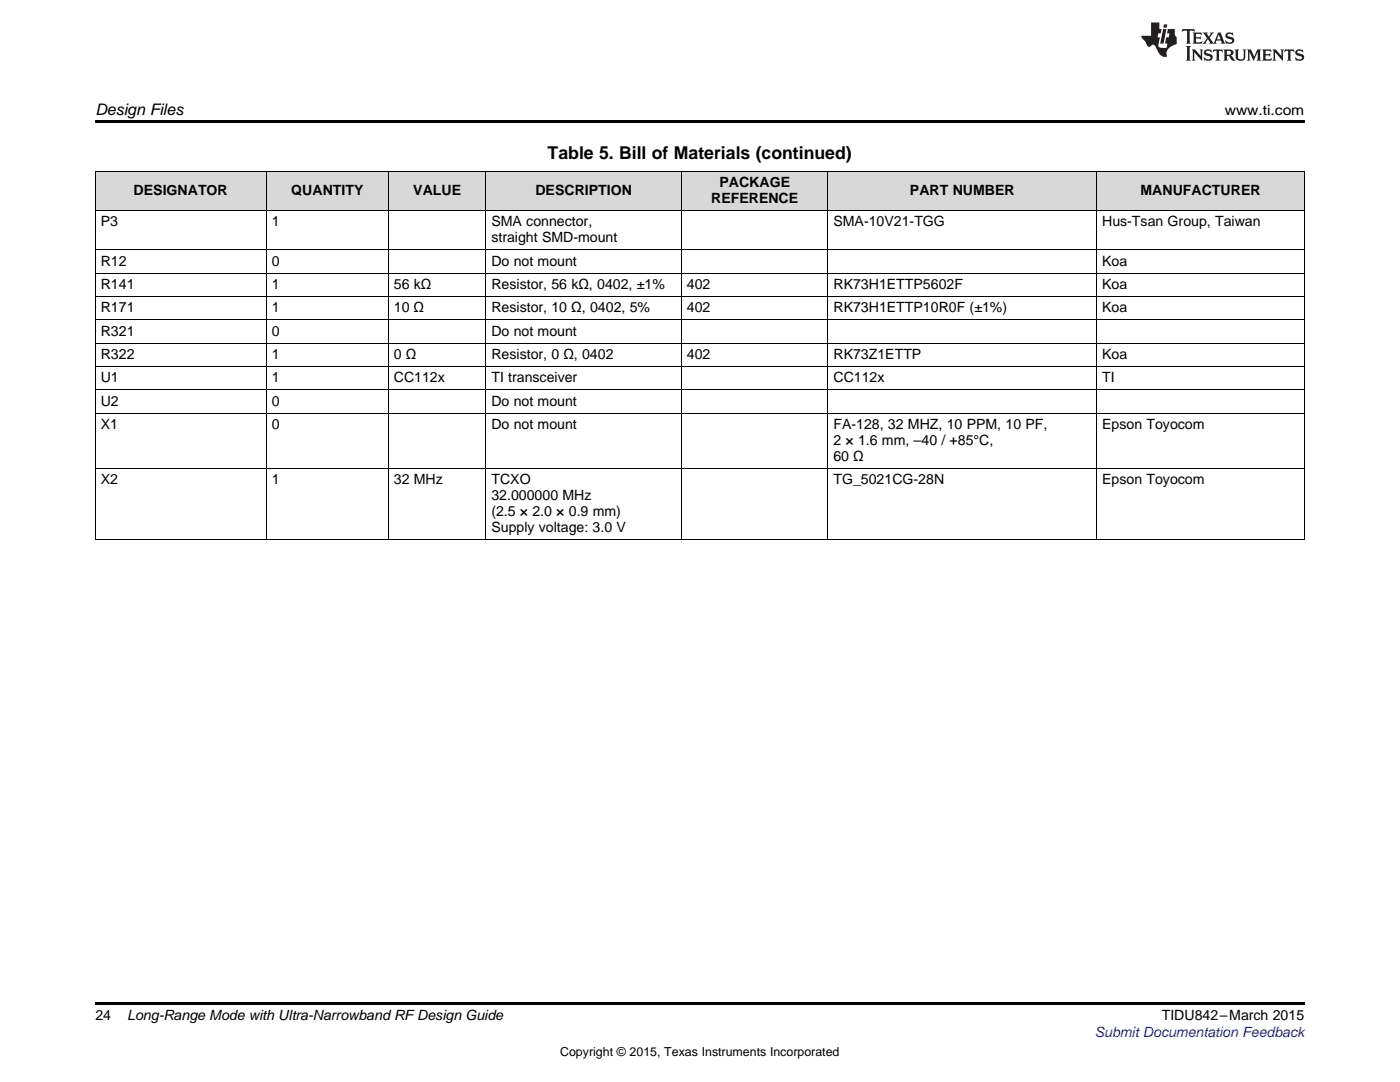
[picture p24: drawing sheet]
<svg xmlns="http://www.w3.org/2000/svg" width="279mm" height="216mm" viewBox="0 0 279 216" stroke-linecap="round" stroke-linejoin="round" font-family="sans-serif">
<defs><g id="words">
<text font-size="3.5" x="109.3" y="31.8">Table 5. Bill of Materials (continued)</text>
<text font-size="3.2" x="19" y="23">Design Files</text>
<g font-size="2.8">
<text x="244.4" y="23">www.ti.com</text>
<text x="26.7" y="38.9">DESIGNATOR</text>
<text x="58.1" y="38.9">QUANTITY</text>
<text x="82.5" y="38.9">VALUE</text>
<text x="106.9" y="38.9">DESCRIPTION</text>
<text x="141.9" y="40.5">REFERENCE</text>
<text x="143.6" y="37.4">PACKAGE</text>
<text x="181.6" y="38.9">PART NUMBER</text>
<text x="227.6" y="38.9">MANUFACTURER</text>
<text x="20.1" y="45.2">P3</text>
<text x="54.2" y="45.2">1</text>
<text x="98.1" y="45.2">SMA connector,</text>
<text x="166.3" y="45.2">SMA-10V21-TGG</text>
<text x="220" y="45.2">Hus-Tsan Group, Taiwan</text>
<text x="20.1" y="53">R12</text>
<text x="54.2" y="53">0</text>
<text x="98.1" y="48.4">straight SMD-mount</text>
<text x="98.1" y="53">Do not mount</text>
<text x="220" y="53">Koa</text>
<text x="20.1" y="57.7">R141</text>
<text x="54.2" y="57.7">1</text>
<text x="78.6" y="57.7">56 kΩ</text>
<text x="98.1" y="57.7">Resistor, 56 kΩ, 0402, ±1%</text>
<text x="137.1" y="57.7">402</text>
<text x="166.3" y="57.7">RK73H1ETTP5602F</text>
<text x="220" y="57.7">Koa</text>
<text x="20.1" y="62.3">R171</text>
<text x="54.2" y="62.3">1</text>
<text x="78.6" y="62.3">10 Ω</text>
<text x="98.1" y="62.3">Resistor, 10 Ω, 0402, 5%</text>
<text x="137.1" y="62.3">402</text>
<text x="166.3" y="62.3">RK73H1ETTP10R0F (±1%)</text>
<text x="220" y="62.3">Koa</text>
<text x="20.1" y="67">R321</text>
<text x="20.1" y="71.6">R322</text>
<text x="54.2" y="67">0</text>
<text x="54.2" y="71.6">1</text>
<text x="78.6" y="71.6">0 Ω</text>
<text x="98.1" y="67">Do not mount</text>
<text x="98.1" y="71.6">Resistor, 0 Ω, 0402</text>
<text x="137.1" y="71.6">402</text>
<text x="166.3" y="71.6">RK73Z1ETTP</text>
<text x="220" y="71.6">Koa</text>
<text x="20.1" y="76.3">U1</text>
<text x="54.2" y="76.3">1</text>
<text x="78.6" y="76.3">CC112x</text>
<text x="98.1" y="76.3">TI transceiver</text>
<text x="166.3" y="76.3">CC112x</text>
<text x="220" y="76.3">TI</text>
<text x="20.1" y="81">U2</text>
<text x="54.2" y="81">0</text>
<text x="98.1" y="81">Do not mount</text>
<text x="20.1" y="85.6">X1</text>
<text x="54.2" y="85.6">0</text>
<text x="98.1" y="85.6">Do not mount</text>
<text x="166.3" y="85.6">FA-128, 32 MHZ, 10 PPM, 10 PF,</text>
<text x="166.3" y="88.8">2 × 1.6 mm, –40 / +85°C,</text>
<text x="220" y="85.6">Epson Toyocom</text>
<text x="166.3" y="92">60 Ω</text>
<text x="20.1" y="96.6">X2</text>
<text x="54.2" y="96.6">1</text>
<text x="78.6" y="96.6">32 MHz</text>
<text x="98.1" y="96.6">TCXO</text>
<text x="98.1" y="99.8">32.000000 MHz</text>
<text x="166.3" y="96.6">TG_5021CG-28N</text>
<text x="220" y="96.6">Epson Toyocom</text>
<text x="98.1" y="103">(2.5 × 2.0 × 0.9 mm)</text>
<text x="98.1" y="106.2">Supply voltage: 3.0 V</text>
<text x="19" y="203.5">24</text>
<text x="25.4" y="203.6">Long-Range Mode with Ultra-Narrowband RF Design Guide</text>
<text x="231.8" y="203.6">TIDU842–March 2015</text>
</g>
<text font-size="2.8" fill="#00f" x="218.5" y="206.9">Submit Documentation Feedback</text>
<text font-size="2.5" x="111.8" y="210.7">Copyright © 2015, Texas Instruments Incorporated</text>
</g></defs>
<g fill="#d8d8d8">
<path d="M19 34.3h34.2v7.8h-34.2z"/>
<path d="M53.2 34.3h24.3v7.8h-24.3z"/>
<path d="M77.5 34.3h19.5v7.8h-19.5z"/>
<path d="M97 34.3h39v7.8h-39z"/>
<path d="M136 34.3h29.3v7.8h-29.3z"/>
<path d="M165.3 34.3h53.6v7.8h-53.6z"/>
<path d="M218.9 34.3h41.4v7.8h-41.4z"/>
</g>
<path d="M19 24h241.3v.6h-241.3zM19 200h241.3v.6h-241.3z" fill="#000"/>
<g fill="none" stroke="#000" stroke-width=".2">
<path d="M19 34.2h241.3M19.1 34.3v73.4M53.1 34.3v73.4M77.5 34.3v73.4M97 34.3v73.4M136 34.3v73.4M165.2 34.3v73.4M218.8 34.3v73.4M260.3 34.3v73.4M19 59.2h241.3M19 54.5h241.3M19 49.9h241.3"/>
<path d="M19 42h241.3M19 77.8h241.3M19 73.1h241.3M19 68.5h241.3M19 63.8h241.3M19 93.5h241.3M19 82.5h241.3M19 107.7h241.3"/>
</g>
<g fill="#231f20">
<path d="M236 5.8l-.1 .6 .4-.3h.6v.2v2.1l-.2 .3h.9l-.2-.3v-2.1l.1-.2h.5l.5 .3-.2-.6zM238 6.5l.2 .4v1.5l-.2 .3h1.8l.2-.5a1.04 1.04 0 0 1-1.3 .1v-.6h.6l.3 .2v-.7l-.3 .2h-.6v-.6h.8l.4 .2-.2-.5zM240 6.5l.9 1.1-.9 1.1h.8l-.2-.2 .4-.7 .5 .7-.2 .2h1.5l-.2-.2 .2-.4h.9l.1 .4-.2 .2h1l-.3-.3-.7-1.9h-.5l-.9 2.1-.8-1.1 .9-1h-.8l.1 .3-.4 .5-.3-.6 .1-.2zM243.2 6.9l.4 .9h-.7zM244.8 6.6a.63 .63 0 0 0-.2 .7 .63 .63 0 0 0 .6 .4l.6 .2 .1 .2a.75 .75 0 0 1-.7 .4 .75 .75 0 0 1-.6-.5l.1 .7 .1-.1a1.11 1.11 0 0 0 1.5-.5 1.13 1.13 0 0 0-1.2-.9l-.1-.3a1.04 1.04 0 0 1 1.2 .2l-.2-.6-.2 .1-.4-.1zM236.7 9.2l.2 .3v2.2l-.2 .4h1l-.3-.4v-2.2l.3-.3zM237.8 9.9l.3 .3v1.5l-.3 .4h.8l-.2-.4v-1.3l1.5 1.7v-1.9l.2-.3h-.7l.2 .3v.9l-1.1-1.2zM240.5 10a.62 .62 0 0 0-.2 .7 .62 .62 0 0 0 .6 .4l.6 .2 .1 .2a.76 .76 0 0 1-.7 .4 .76 .76 0 0 1-.7-.5l.2 .7 .1-.1a1.11 1.11 0 0 0 1.5-.6 1.13 1.13 0 0 0-1.2-.8l-.1-.3a1.04 1.04 0 0 1 1.2 .1l-.2-.5-.2 .1-.5-.2zM242.2 9.9l-.2 .6a.61 .61 0 0 1 .8-.3v1.5l-.2 .4h.9l-.2-.4v-1.5a.63 .63 0 0 1 .7 .3l-.1-.6zM244.1 9.9l.3 .3v1.5l-.3 .4h1l-.2-.2-.1-.7 .6 .2a.76 .76 0 0 0 1.2 .6l-1-.9a.58 .58 0 0 0 .6-.6 .58 .58 0 0 0-.5-.6zM244.9 10.2l.1-.1a.45 .45 0 0 1 .5 .1 .45 .45 0 0 1 .1 .5l-.8 .2zM246.4 9.9l.2 .2a2.17 2.17 0 0 0 .3 1.9 .99 .99 0 0 0 1.6-.7v-1.1l.2-.3h-.7l.2 .2a1.92 1.92 0 0 1-.2 1.7 .6 .6 0 0 1-.9-.5v-1.1l.2-.3zM248.9 9.9l.2 .3v1.5l-.2 .4h.7l-.2-.4v-1.4l.8 1.8 .8-1.8v1.4l-.2 .4h.9l-.2-.4v-1.5l.2-.3h-.8l-.6 1.4-.6-1.4zM251.9 9.9l.2 .3v1.5l-.2 .4h1.8l.1-.6a1.04 1.04 0 0 1-1.2 .2v-.6h.5l.4 .1v-.6l-.4 .2h-.5v-.6h.8l.3 .2-.1-.5zM254 9.9l.2 .3v1.5l-.2 .4h.7l-.2-.4v-1.3l1.5 1.7v-1.9l.2-.3h-.7l.2 .3v.9l-1.1-1.2zM256.4 9.9l-.1 .6a.61 .61 0 0 1 .7-.3l.1 1.5-.3 .4h1l-.3-.4 .1-1.5a.63 .63 0 0 1 .7 .3l-.1-.6zM258.7 10a.62 .62 0 0 0-.2 .7 .62 .62 0 0 0 .6 .4l.6 .2 .1 .2a.76 .76 0 0 1-.7 .4 .76 .76 0 0 1-.6-.5l.1 .7 .1-.1a1.11 1.11 0 0 0 1.6-.6 1.13 1.13 0 0 0-1.3-.8l-.1-.3a1.04 1.04 0 0 1 1.2 .1l-.1-.5-.2 .1-.5-.2z"/>
<path d="M229.7 4.5v2.6h-1.9v.4l.8 .9a.91 .91 0 0 0 1 .9 .56 .56 0 0 1 .5-.4 .56 .56 0 0 1 .5 .3l.4 .8a1.53 1.53 0 0 0 1.9 1.3 1.54 1.54 0 0 1 1-2.1l.9-.4v-1.4a1.52 1.52 0 0 1-.4-1.6h-1.3l-.2 .9h.5l-.2 .8h-.5l-.1 .9v.2l.4 .1-.2 .9a1.93 1.93 0 0 1-1.6-.3l.3-1.8h-.5l.2-.8h.4l.2-.9h-.4v-1.3zM232.1 5.8l-.6 2.9h.7l.6-2.9zM232.3 4.9l-.1 .6h.6l.2-.6z"/>
</g>
<use href="#words"/>
</svg>
